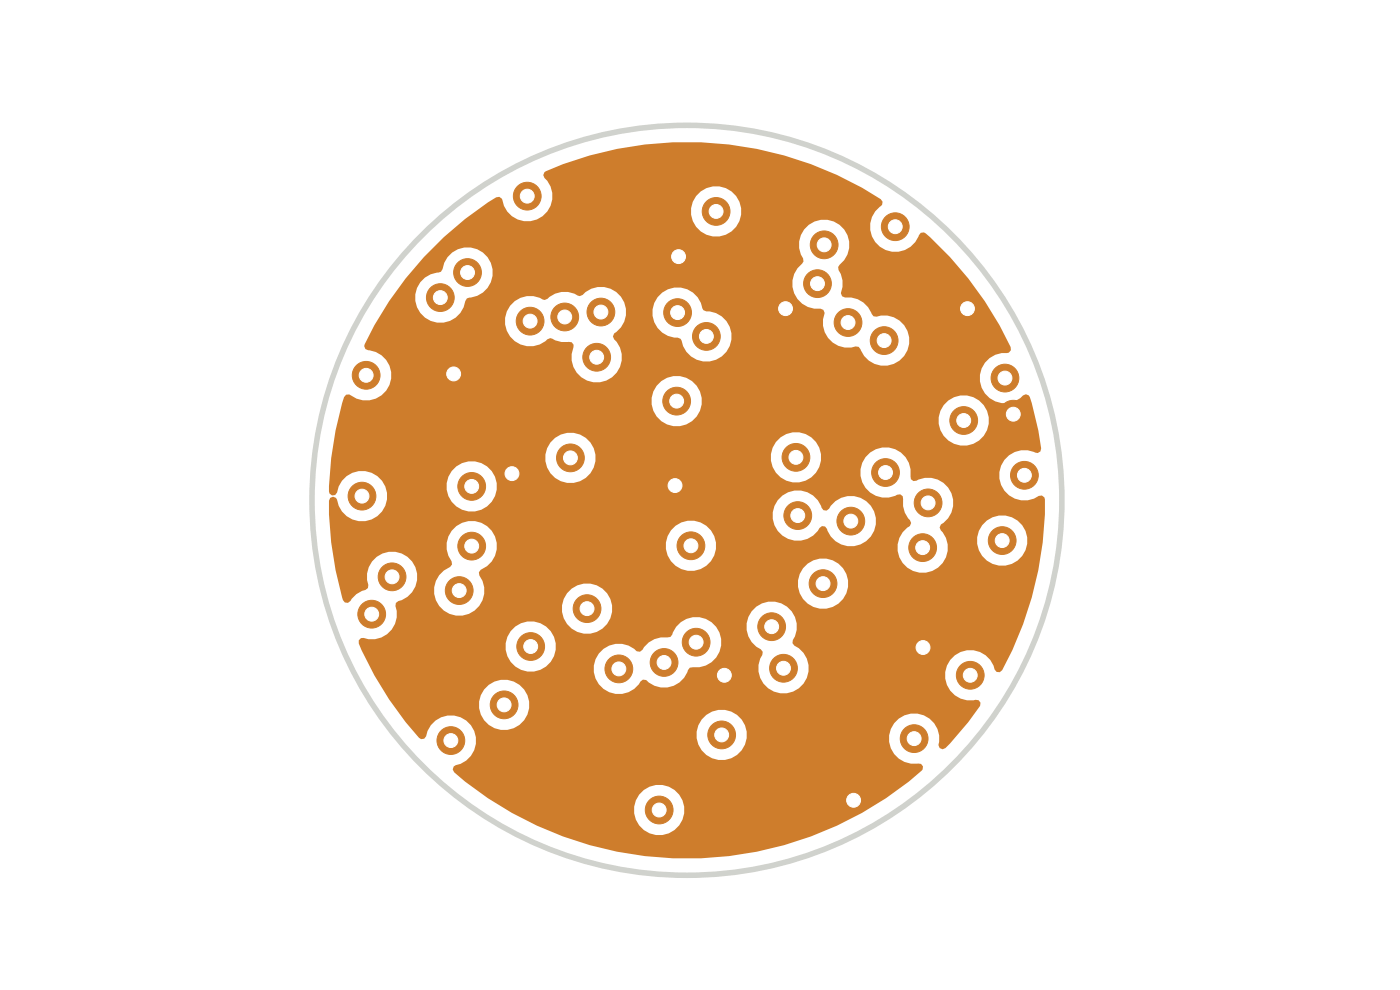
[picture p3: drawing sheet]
<svg xmlns="http://www.w3.org/2000/svg" width="297mm" height="210mm" viewBox="0 0 297 210" stroke-linecap="round" stroke-linejoin="round" font-family="sans-serif">
<g fill="#ce7d2c" stroke="#ce7d2c" stroke-width=".21">
<circle cx="174.6" cy="123.8" r="2.95"/>
<circle cx="121" cy="97.1" r="2.95"/>
<circle cx="169.2" cy="109.4" r="2.95"/>
<circle cx="143.5" cy="85.1" r="2.95"/>
<circle cx="181.1" cy="169.8" r="2.95"/>
<circle cx="166.6" cy="65.5" r="2.95"/>
<circle cx="153.7" cy="143.2" r="2.95"/>
<circle cx="108.6" cy="100.5" r="2.95"/>
<circle cx="144" cy="54.4" r="2.95"/>
<circle cx="195.8" cy="137.4" r="2.95"/>
<circle cx="96.2" cy="79.3" r="2.95"/>
<circle cx="215" cy="87.9" r="2.95"/>
<circle cx="205.2" cy="65.5" r="2.95"/>
<circle cx="143.2" cy="103" r="2.95"/>
<circle cx="112.6" cy="137.1" r="2.95"/>
<circle cx="193.9" cy="156.7" r="2.95"/>
<circle cx="131.3" cy="141.9" r="2.95"/>
<circle cx="77.7" cy="79.6" r="2.95"/>
<circle cx="97.4" cy="125.3" r="2.95"/>
<circle cx="112.5" cy="68.1" r="2.95"/>
<circle cx="139.8" cy="171.8" r="2.95"/>
<circle cx="151.9" cy="44.9" r="2.95"/>
<circle cx="100.1" cy="115.9" r="2.95"/>
<circle cx="127.5" cy="66.2" r="2.95"/>
<circle cx="119.8" cy="67.2" r="2.95"/>
<circle cx="213.2" cy="80.2" r="2.95"/>
<circle cx="153.1" cy="155.9" r="2.95"/>
<circle cx="95.6" cy="157.1" r="2.95"/>
<circle cx="187.9" cy="100.2" r="2.95"/>
<circle cx="163.7" cy="132.9" r="2.95"/>
<circle cx="146.6" cy="115.8" r="2.95"/>
<circle cx="111.9" cy="41.6" r="2.95"/>
<circle cx="124.5" cy="129.1" r="2.95"/>
<circle cx="205.8" cy="143.2" r="2.95"/>
<circle cx="189.9" cy="48.1" r="2.95"/>
<circle cx="140.9" cy="140.5" r="2.95"/>
<circle cx="78.9" cy="130.3" r="2.95"/>
<circle cx="76.8" cy="105.2" r="2.95"/>
<circle cx="180.5" cy="110.5" r="2.95"/>
<circle cx="187.6" cy="72.2" r="2.95"/>
<circle cx="212.6" cy="114.7" r="2.95"/>
<circle cx="204.4" cy="89.2" r="2.95"/>
<circle cx="195.7" cy="116.2" r="2.95"/>
<circle cx="143.7" cy="66.3" r="2.95"/>
<circle cx="106.9" cy="149.5" r="2.95"/>
<circle cx="147.7" cy="136.2" r="2.95"/>
<circle cx="168.9" cy="97" r="2.95"/>
<circle cx="166.2" cy="141.8" r="2.95"/>
<circle cx="173.4" cy="60.2" r="2.95"/>
<circle cx="149.9" cy="71.4" r="2.95"/>
<circle cx="217.3" cy="100.8" r="2.95"/>
<circle cx="174.8" cy="51.9" r="2.95"/>
<circle cx="196.9" cy="106.7" r="2.95"/>
<circle cx="100.1" cy="103.2" r="2.95"/>
<circle cx="99.2" cy="57.8" r="2.95"/>
<circle cx="83.2" cy="122.4" r="2.95"/>
<circle cx="93.4" cy="63.1" r="2.95"/>
<circle cx="126.6" cy="75.8" r="2.95"/>
<circle cx="179.9" cy="68.4" r="2.95"/>
</g>
<path d="M89.9 54.5a72.4 72.4 0 0 1 15.4-12.6l.6-.1 .6 .3a5.4 5.4 0 0 0 4.3 4.7 5.4 5.4 0 0 0 5.7-2.6h30.1v1.4a5.4 5.4 0 0 0 8.2 3.8 5.4 5.4 0 0 0 0-9.1 5.4 5.4 0 0 0-8.2 3.9h-30.1l.3-.5a5.2 5.2 0 0 0-1.3-5.9l-.3-.7 .3-.6a75.3 75.3 0 0 1 71.3 5.8l.4 .5-.1 .7a5.4 5.4 0 0 0-.6 8.7 5.4 5.4 0 0 0 8.4-2.3l.4-.5 .7-.1a69 69 0 0 1 16 19.7l2.4 4.6 .1 .7-.5 .5-1.5 .1a5.3 5.3 0 0 0-4.1 7.7 5.3 5.3 0 0 0 8.6 1.3l.6-.3 .7 .3 .6 1.6a62.9 62.9 0 0 1 2 9.6l-.2 .7-.5 .3-.8-.2a5.3 5.3 0 0 0-7.4 5.5 5.3 5.3 0 0 0 8.4 3.8l.6-.1 .6 .4a43 43 0 0 1-.4 9.5 75.1 75.1 0 0 1-8.6 27.2l-.5 .4-.7-.1-.4-.5a5.3 5.3 0 0 0-6.4-4 5.3 5.3 0 0 0-4 6.4 5.3 5.3 0 0 0 6.3 4l.7 .1 .4 .6-.1 .7a65 65 0 0 1-6.4 7.9l-.9 1-.6 .2-.7-.2-.2-.6a5.3 5.3 0 0 0-4.5-6.7 5.3 5.3 0 0 0-6 5.4 5.3 5.3 0 0 0 6.1 5.2l.7 .1 .4 .5-.1 .6-.2 .3a75.7 75.7 0 0 1-89 7.6h28v1.4a5.4 5.4 0 0 0 7.8 4.1 5.4 5.4 0 0 0 1.2-8.7 5.4 5.4 0 0 0-8.6 1.9l-.4 1.3h-28a59.8 59.8 0 0 1-10.2-7.3l-.3-.6 .2-.6 1.5-.6a5.3 5.3 0 0 0 2.9-6.8h47.2v1.4a5.4 5.4 0 0 0 8.2 3.8 5.4 5.4 0 0 0 0-9 5.4 5.4 0 0 0-8.2 3.8h-47.2v-.2a5.3 5.3 0 0 0-5.5-3.2 5.3 5.3 0 0 0-4.7 4.4l-.4 .5-.7 .1-.4-.3-2.9-3.3-3.1-4.4h18.7a5.4 5.4 0 0 0 6.5 6 5.4 5.4 0 0 0 3.4-8.2 5.4 5.4 0 0 0-8.8-.3 5.3 5.3 0 0 0-1.1 2.5h-18.7l-.3-.4a76 76 0 0 1-5.9-10.5l-.6-1.5h31.2v1.4a5.3 5.3 0 0 0 8.7 3.4h10v1.4a5.3 5.3 0 0 0 4.2 4.5 5.3 5.3 0 0 0 5.7-2.5l.5-.4 .7 .1a5.3 5.3 0 0 0 8.8-2.1l.4-.6 .7-.1a5.3 5.3 0 0 0 5.6-3 5.3 5.3 0 0 0-1.4-6.3h7.2v1.4a5.2 5.2 0 0 0 3 4.1l.4 .6-.1 .6a5.3 5.3 0 0 0 1.9 7.5 5.3 5.3 0 0 0 7.4-2.1 5.3 5.3 0 0 0-2.5-7.3l-.4-.6 .1-.6a5.4 5.4 0 0 0 .5-4.9 5.4 5.4 0 0 0-5.7-3.3 5.4 5.4 0 0 0-4.6 4.6h-7.2l-.3-.2a5.3 5.3 0 0 0-8.3 2.6l-.4 .5-.6 .1a5.2 5.2 0 0 0-5.3 2.6l-.5 .5-.7-.1a5.3 5.3 0 0 0-5.5-1.4 5.3 5.3 0 0 0-3.6 4.4h-10l.8-.8a5.4 5.4 0 0 0-2.2-8.2 5.4 5.4 0 0 0-7.3 4.2h-31.2v-.6l.5-.4 .5-.1a5.3 5.3 0 0 0 5.5-1.2 5.3 5.3 0 0 0 1.3-5.5l.1-.7 .5-.4 1.2-.4a4.6 4.6 0 0 0 2.3-2.5h4.1v1.4a5.3 5.3 0 0 0 4 4.5 5.3 5.3 0 0 0 5.6-2.1h17.5v1.4a5.4 5.4 0 0 0 8.2 3.8 5.4 5.4 0 0 0 0-9 5.4 5.4 0 0 0-8.2 3.8h-17.5l.3-.5a5.1 5.1 0 0 0 .3-4.8h67v1.4a5.4 5.4 0 0 0 8.2 3.8 5.4 5.4 0 0 0 0-9 5.4 5.4 0 0 0-8.2 3.8h-67l-.6-1.1-.1-.6 .4-.5a5.4 5.4 0 0 0 3.4-5.8h35.9v1.4a5.4 5.4 0 0 0 8.2 3.8 5.4 5.4 0 0 0 0-9 5.4 5.4 0 0 0-8.2 3.8h-35.9l-.4-1.3a5.4 5.4 0 0 0-7.6-2.6 5.4 5.4 0 0 0-1.6 7.9l.1 .6-.5 .6a5.4 5.4 0 0 0-3.3 4.3h-4.1l.1-.2a5.3 5.3 0 0 0-4.7-7.4 5.3 5.3 0 0 0-5.3 7.1v.6l-.6 .4a4.8 4.8 0 0 0-3.2 2.4l-.5 .4-.6-.1-.4-.5-.2-.5a72.6 72.6 0 0 1-2.8-20.6l.2-.6 .7-.2 .6 .2 .2 .4a5.3 5.3 0 0 0 3.8 4.4 5.3 5.3 0 0 0 5.6-1.7h83v1.4a5.3 5.3 0 0 0 4.3 4.5 5.3 5.3 0 0 0 5.6-2.6l.6-.4 .6 .1 .5 .9a5.4 5.4 0 0 0 2.9 2.9 5.3 5.3 0 0 0 7-2.7 5.3 5.3 0 0 0-2.4-7 5.3 5.3 0 0 0-7.1 2.1l-.5 .4-.7-.1-.5-.9a5.4 5.4 0 0 0-5.7-3.2 5.4 5.4 0 0 0-4.6 4.6h-83l.1-.2a5.2 5.2 0 0 0 .3-6h13.5v1.4a5.4 5.4 0 0 0 8.1 3.8 5.4 5.4 0 0 0 0-9 5.4 5.4 0 0 0-8.1 3.8h-13.5l-.3-.5a5.4 5.4 0 0 0-5.6-1.9 5.4 5.4 0 0 0-3.9 4.4l-.4 .5-.7 .1-.5-.4-.1-.4 .6-7.9h45.3a5.3 5.3 0 0 0 5.4 6.1 5.3 5.3 0 0 0 5.2-6.2h37.2v1.4a5.3 5.3 0 0 0 4.4 4.6 5.3 5.3 0 0 0 5.6-2.8h9.1v1.4a5.3 5.3 0 0 0 7.7 4h.7l.5 .4 .1 .7a5.1 5.1 0 0 0 1.4 4.3l.3 .6-.3 .7a5.3 5.3 0 0 0-1.9 7.1 5.3 5.3 0 0 0 7 2.2 5.3 5.3 0 0 0 2.5-6.9h6.7v1.4a5.4 5.4 0 0 0 8.2 3.8 5.4 5.4 0 0 0 0-9 5.4 5.4 0 0 0-8.2 3.8h-6.7l-1.3-2.1 .5-.8a5.3 5.3 0 0 0 1.7-7.1 5.3 5.3 0 0 0-7.1-2l-.6 .1-.6-.5v-.7a5.4 5.4 0 0 0-4.6-6 5.4 5.4 0 0 0-6 4.6h-9.1l.3-.4a5.4 5.4 0 0 0-3.6-7.3 5.4 5.4 0 0 0-6.7 4.5h-37.2l-.3-1.2a5.4 5.4 0 0 0-5.7-3.3 5.4 5.4 0 0 0-4.6 4.6h-45.3v-.2a66.5 66.5 0 0 1 2.6-12l.4-.5h.7a5.6 5.6 0 0 0 5.9 .7h58.2v1.4a5.3 5.3 0 0 0 3.9 4.4 5.3 5.3 0 0 0 5.5-1.7h51.5v1.4a5.4 5.4 0 0 0 8.2 3.8 5.4 5.4 0 0 0 0-9 5.4 5.4 0 0 0-8.2 3.8h-51.5l.2-.1a5.4 5.4 0 0 0-2.2-8.3 5.4 5.4 0 0 0-7.4 4.3h-58.2l.9-.5a5.3 5.3 0 0 0 1.9-5.8 5.3 5.3 0 0 0-4.7-3.8l-.6-.2-.2-.7a55.8 55.8 0 0 1 5.2-9.5l1.1-1.5h4.5v1.4a5.3 5.3 0 0 0 8.5 3.6h10.6v1.4a5.3 5.3 0 0 0 3.5 4.4 5.3 5.3 0 0 0 5.4-1.2l.6-.3 .5 .1a4.9 4.9 0 0 0 3.4 .7l.7 .1 .4 .5-.1 .6a5.3 5.3 0 0 0 6 7.3 5.3 5.3 0 0 0 2.7-9l-.3-.6 .3-.7a5.3 5.3 0 0 0 2.5-5.1h5.6v1.4a5.3 5.3 0 0 0 5.4 4.6l.6 .3 .2 .4a5.3 5.3 0 0 0 5.9 4.4 5.3 5.3 0 0 0 4.7-5.6 5.3 5.3 0 0 0-5.4-5l-.6-.3-.2-.4a5.3 5.3 0 0 0-5.4-4.4 5.3 5.3 0 0 0-5.2 4.6h-5.6v-.1a5.3 5.3 0 0 0-3.7-4.4 5.3 5.3 0 0 0-5.5 1.5l-.6 .2-.4-.1a5.1 5.1 0 0 0-6.4 .7l-.7 .2-.4-.1a5.3 5.3 0 0 0-7.9 3.9h-10.5a5.4 5.4 0 0 0 2-3.6l.3-.5a10.1 10.1 0 0 0 3.4-1.2 4.1 4.1 0 0 0 1.8-2.6h63.9v1.4a5.3 5.3 0 0 0 6 4.6l.6 .2 .2 .7a5.3 5.3 0 0 0 1 5.6 5.3 5.3 0 0 0 5.6 1.5l.7 .1 .4 .5a5.3 5.3 0 0 0 6.7 3.2 5.3 5.3 0 0 0 3.3-6.7 5.3 5.3 0 0 0-6.6-3.4l-.7-.1-.4-.5a5.3 5.3 0 0 0-5.6-3.5l-.6-.2-.3-.7 .3-1.1a4.9 4.9 0 0 0-.8-3.8l-.1-.7 .3-.4a5.3 5.3 0 0 0 1.1-7.4 5.3 5.3 0 0 0-7.3-1.3 5.3 5.3 0 0 0-1.5 7.3l.1 .7-.3 .4a5.4 5.4 0 0 0-2.1 3.6h-63.9l.1-.3a5.3 5.3 0 0 0-4.1-6.6 5.3 5.3 0 0 0-6.3 4.6l-.4 .4-.8 .2a5.4 5.4 0 0 0-4.6 4.6h-4.5l.4-.5a60.4 60.4 0 0 1 5.9-7.4z" fill="#ce7d2c"/>
<circle cx="145.7" cy="106.1" r="79.5" fill="none" stroke="#d0d2cd" stroke-width="1.2"/>
<g fill="#fff" stroke="#fff" stroke-width=".21">
<circle cx="174.6" cy="123.8" r="1.47"/>
<circle cx="121" cy="97.1" r="1.47"/>
<circle cx="169.2" cy="109.4" r="1.47"/>
<circle cx="143.5" cy="85.1" r="1.47"/>
<circle cx="181.1" cy="169.8" r="1.47"/>
<circle cx="166.6" cy="65.5" r="1.47"/>
<circle cx="153.7" cy="143.2" r="1.47"/>
<circle cx="108.6" cy="100.5" r="1.47"/>
<circle cx="144" cy="54.4" r="1.47"/>
<circle cx="195.8" cy="137.4" r="1.47"/>
<circle cx="96.2" cy="79.3" r="1.47"/>
<circle cx="215" cy="87.9" r="1.47"/>
<circle cx="205.2" cy="65.5" r="1.47"/>
<circle cx="143.2" cy="103" r="1.47"/>
<circle cx="112.6" cy="137.1" r="1.47"/>
<circle cx="193.9" cy="156.7" r="1.47"/>
<circle cx="131.3" cy="141.9" r="1.47"/>
<circle cx="77.7" cy="79.6" r="1.47"/>
<circle cx="97.4" cy="125.3" r="1.47"/>
<circle cx="112.5" cy="68.1" r="1.47"/>
<circle cx="139.8" cy="171.8" r="1.47"/>
<circle cx="151.9" cy="44.9" r="1.47"/>
<circle cx="100.1" cy="115.9" r="1.47"/>
<circle cx="127.5" cy="66.2" r="1.47"/>
<circle cx="119.8" cy="67.2" r="1.47"/>
<circle cx="213.2" cy="80.2" r="1.47"/>
<circle cx="153.1" cy="155.9" r="1.47"/>
<circle cx="95.6" cy="157.1" r="1.47"/>
<circle cx="187.9" cy="100.2" r="1.47"/>
<circle cx="163.7" cy="132.9" r="1.47"/>
<circle cx="146.6" cy="115.8" r="1.47"/>
<circle cx="111.9" cy="41.6" r="1.47"/>
<circle cx="124.5" cy="129.1" r="1.47"/>
<circle cx="205.8" cy="143.2" r="1.47"/>
<circle cx="189.9" cy="48.1" r="1.47"/>
<circle cx="140.9" cy="140.5" r="1.47"/>
<circle cx="78.9" cy="130.3" r="1.47"/>
<circle cx="76.8" cy="105.2" r="1.47"/>
<circle cx="180.5" cy="110.5" r="1.47"/>
<circle cx="187.6" cy="72.2" r="1.47"/>
<circle cx="212.6" cy="114.7" r="1.47"/>
<circle cx="204.4" cy="89.2" r="1.47"/>
<circle cx="195.7" cy="116.2" r="1.47"/>
<circle cx="143.7" cy="66.3" r="1.47"/>
<circle cx="106.9" cy="149.5" r="1.47"/>
<circle cx="147.7" cy="136.2" r="1.47"/>
<circle cx="168.9" cy="97" r="1.47"/>
<circle cx="166.2" cy="141.8" r="1.47"/>
<circle cx="173.4" cy="60.2" r="1.47"/>
<circle cx="149.9" cy="71.4" r="1.47"/>
<circle cx="217.3" cy="100.8" r="1.47"/>
<circle cx="174.8" cy="51.9" r="1.47"/>
<circle cx="196.9" cy="106.7" r="1.47"/>
<circle cx="100.1" cy="103.2" r="1.47"/>
<circle cx="99.2" cy="57.8" r="1.47"/>
<circle cx="83.2" cy="122.4" r="1.47"/>
<circle cx="93.4" cy="63.1" r="1.47"/>
<circle cx="126.6" cy="75.8" r="1.47"/>
<circle cx="179.9" cy="68.4" r="1.47"/>
</g>
</svg>
